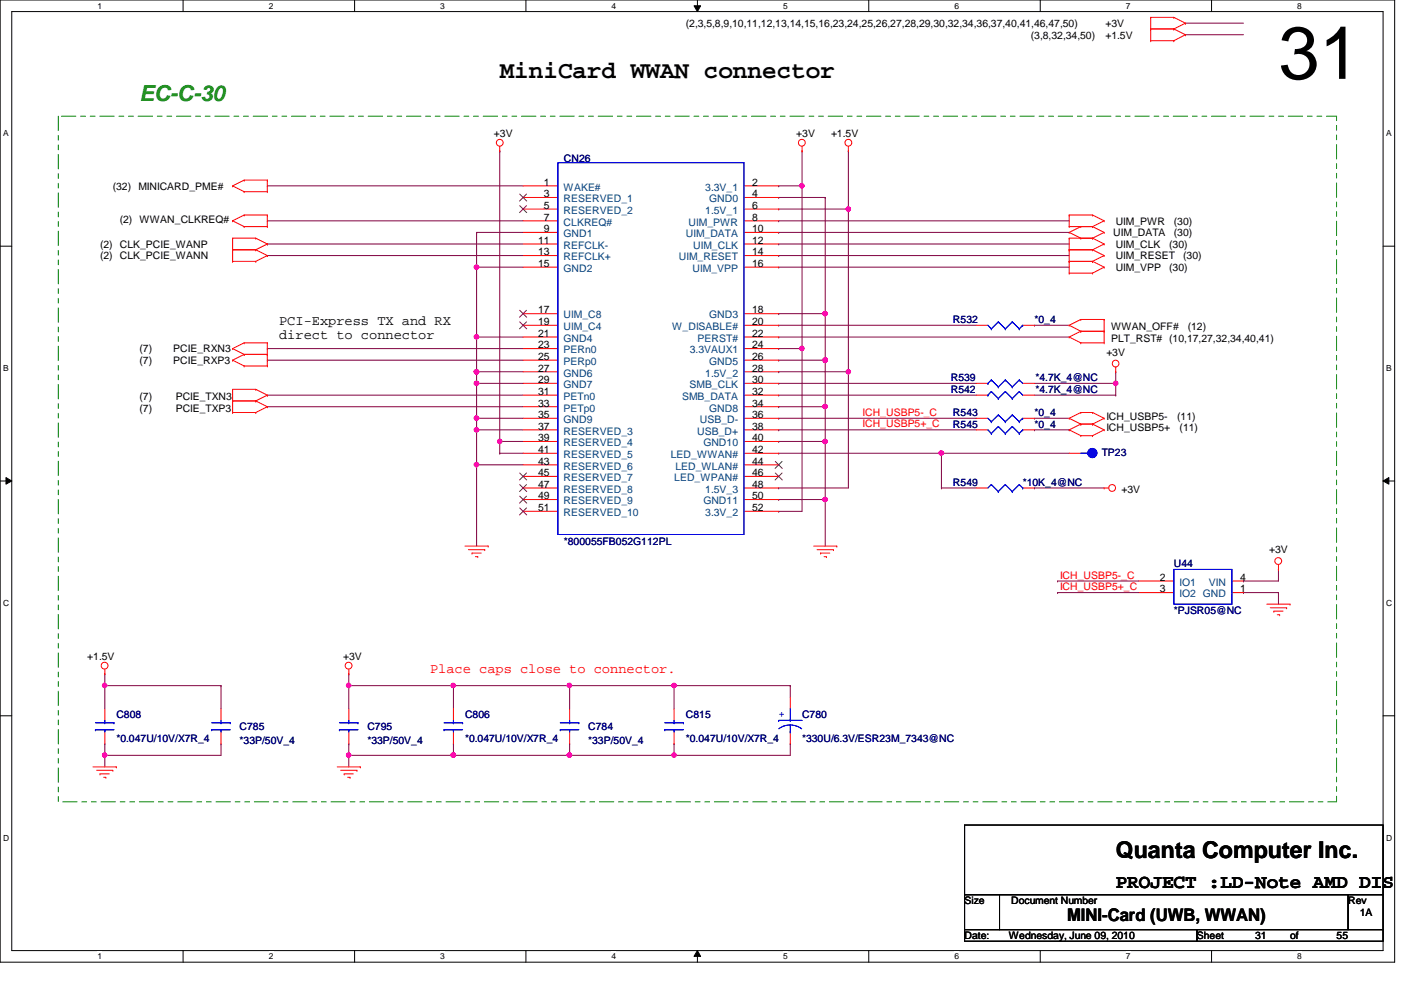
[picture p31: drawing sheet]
<svg xmlns="http://www.w3.org/2000/svg" width="297mm" height="210mm" viewBox="0 0 297 210" stroke-linecap="round" stroke-linejoin="round" font-family="sans-serif">
<defs><g id="words">
<text font-size="15.7" x="271.1" y="16.7">31</text>
<text font-size="5.2" x="106" y="16.6">MiniCard WWAN connector</text>
<text font-size="4.9" x="236.6" y="181.9">Quanta Computer Inc.</text>
<text font-size="4.7" fill="#008000" x="29.6" y="21.5">EC-C-30</text>
<text font-size="4.1" x="236.6" y="188.3">PROJECT :LD-Note AMD DIS</text>
<text font-size="3.7" x="226.2" y="195.4">MINI-Card (UWB, WWAN)</text>
<g font-size="2.9">
<text x="59.2" y="68.8">PCI-Express TX and RX</text>
<text x="59.2" y="72">direct to connector</text>
</g>
<text font-size="2.9" fill="#f00" x="91.2" y="142.7">Place caps close to connector.</text>
<g font-size="2.2">
<text x="145.4" y="5.7">(2,3,5,8,9,10,11,12,13,14,15,16,23,24,25,26,27,28,29,30,32,34,36,37,40,41,46,47,50)</text>
<text x="234.4" y="5.7">+3V</text>
<text x="218.6" y="8.2">(3,8,32,34,50)</text>
<text x="234.4" y="8.2">+1.5V</text>
<text x="104.7" y="29.1">+3V</text>
<text x="168.8" y="29.1">+3V</text>
<text x="176.2" y="29.1">+1.5V</text>
<text x="23.9" y="40.2">(32) MINICARD_PME#</text>
<text x="115.3" y="39.4">1</text>
<text x="115.3" y="41.8">3</text>
<text x="159.5" y="39.4">2</text>
<text x="159.5" y="41.8">4</text>
<text x="25.4" y="47.4">(2) WWAN_CLKREQ#</text>
<text x="115.3" y="44.3">5</text>
<text x="115.3" y="46.8">7</text>
<text x="159.5" y="44.3">6</text>
<text x="159.5" y="46.8">8</text>
<text x="236.6" y="47.6">UIM_PWR</text>
<text x="248.9" y="47.6">(30)</text>
<text x="21.2" y="52.5">(2) CLK_PCIE_WANP</text>
<text x="114.1" y="51.7">11</text>
<text x="115.3" y="49.2">9</text>
<text x="159.5" y="49.2">10</text>
<text x="159.5" y="51.7">12</text>
<text x="236" y="50.1">UIM_DATA</text>
<text x="236.6" y="52.5">UIM_CLK</text>
<text x="247.9" y="52.5">(30)</text>
<text x="248.9" y="50.1">(30)</text>
<text x="21.2" y="55">(2) CLK_PCIE_WANN</text>
<text x="114.1" y="54.1">13</text>
<text x="114.1" y="56.6">15</text>
<text x="159.5" y="54.1">14</text>
<text x="159.5" y="56.6">16</text>
<text x="236.6" y="57.4">UIM_VPP</text>
<text x="236.6" y="55">UIM_RESET</text>
<text x="247.9" y="57.4">(30)</text>
<text x="250.9" y="55">(30)</text>
<text x="114.1" y="66.5">17</text>
<text x="114.1" y="68.9">19</text>
<text x="114.1" y="71.4">21</text>
<text x="159.5" y="66.5">18</text>
<text x="159.5" y="68.9">20</text>
<text x="159.5" y="71.4">22</text>
<text x="235.6" y="70">WWAN_OFF#</text>
<text x="251.8" y="70">(12)</text>
<text x="29.6" y="77.2">(7)</text>
<text x="29.6" y="74.7">(7)</text>
<text x="36.7" y="77.2">PCIE_RXP3</text>
<text x="36.7" y="74.7">PCIE_RXN3</text>
<text x="114.1" y="73.9">23</text>
<text x="114.1" y="76.3">25</text>
<text x="159.5" y="73.9">24</text>
<text x="159.5" y="76.3">26</text>
<text x="234.6" y="75.4">+3V</text>
<text x="235.6" y="72.5">PLT_RST# (10,17,27,32,34,40,41)</text>
<text x="114.1" y="78.8">27</text>
<text x="114.1" y="81.2">29</text>
<text x="114.1" y="83.7">31</text>
<text x="159.5" y="78.8">28</text>
<text x="159.5" y="81.2">30</text>
<text x="159.5" y="83.7">32</text>
<text x="29.6" y="87.3">(7)</text>
<text x="29.6" y="84.8">(7)</text>
<text x="37.3" y="87.3">PCIE_TXP3</text>
<text x="37.3" y="84.8">PCIE_TXN3</text>
<text x="114.1" y="86.2">33</text>
<text x="114.1" y="88.6">35</text>
<text x="159.5" y="86.2">34</text>
<text x="159.5" y="88.6">36</text>
<text x="234.6" y="89">ICH_USBP5-</text>
<text x="249.6" y="89">(11)</text>
<text x="114.1" y="91.1">37</text>
<text x="114.1" y="93.6">39</text>
<text x="159.5" y="91.1">38</text>
<text x="159.5" y="93.6">40</text>
<text x="234.6" y="91.4">ICH_USBP5+</text>
<text x="250.1" y="91.4">(11)</text>
<text x="114.1" y="96.1">41</text>
<text x="114.1" y="98.5">43</text>
<text x="114.1" y="101">45</text>
<text x="159.5" y="96.1">42</text>
<text x="159.5" y="98.5">44</text>
<text x="159.5" y="101">46</text>
<text x="114.1" y="103.4">47</text>
<text x="114.1" y="105.9">49</text>
<text x="159.5" y="103.4">48</text>
<text x="159.5" y="105.9">50</text>
<text x="237.8" y="104.5">+3V</text>
<text x="114.1" y="108.4">51</text>
<text x="159.5" y="108.4">52</text>
<text x="269.1" y="117.3">+3V</text>
<text x="245.9" y="123.1">2</text>
<text x="245.9" y="125.6">3</text>
<text x="262.9" y="123.1">4</text>
<text x="262.9" y="125.6">1</text>
<text x="18.5" y="140">+1.5V</text>
<text x="72.7" y="140">+3V</text>
<text x="204.5" y="191.7">Size</text>
<text x="214.4" y="191.7">Document Number</text>
<text x="285.8" y="191.7">Rev</text>
<text x="288.3" y="194.2">1A</text>
<text x="204.5" y="199.1">Date:</text>
<text x="213.9" y="199.1">Wednesday, June 09, 2010</text>
<text x="253.8" y="199.1">Sheet</text>
<text x="266.1" y="199.1">31</text>
<text x="273.5" y="199.1">of</text>
<text x="283.4" y="199.1">55</text>
</g>
<g font-size="2.2" fill="#000080">
<text x="119.5" y="34.3">CN26</text>
<text x="202.1" y="68.5">R532</text>
<text x="219.3" y="68.5">*0_4</text>
<text x="201.6" y="80.9">R539</text>
<text x="201.6" y="83.3">R542</text>
<text x="219.5" y="80.9">*4.7K_4@NC</text>
<text x="219.5" y="83.3">*4.7K_4@NC</text>
<text x="202.1" y="88.3">R543</text>
<text x="219.3" y="88.3">*0_4</text>
<text x="202.1" y="90.7">R545</text>
<text x="219.3" y="90.7">*0_4</text>
<text x="233.6" y="96.6">TP23</text>
<text x="202.1" y="103">R549</text>
<text x="216.8" y="103">*10K_4@NC</text>
<text x="119.5" y="115.6">*800055FB052G112PL</text>
<text x="248.9" y="120.3">U44</text>
<text x="248.9" y="130.1">*PJSR05@NC</text>
<text x="24.7" y="152.3">C808</text>
<text x="50.8" y="154.8">C785</text>
<text x="77.9" y="154.8">C795</text>
<text x="98.6" y="152.3">C806</text>
<text x="124.7" y="154.8">C784</text>
<text x="145.4" y="152.3">C815</text>
<text x="170" y="152.3">C780</text>
<text x="24.7" y="157.2">*0.047U/10V/X7R_4</text>
<text x="50.8" y="157.7">*33P/50V_4</text>
<text x="77.9" y="157.7">*33P/50V_4</text>
<text x="98.6" y="157.2">*0.047U/10V/X7R_4</text>
<text x="124.7" y="157.7">*33P/50V_4</text>
<text x="145.4" y="157.2">*0.047U/10V/X7R_4</text>
<text x="170" y="157.2">*330U/6.3V/ESR23M_7343@NC</text>
</g>
<g font-size="2.2" fill="#004080">
<text x="119.5" y="40.4">WAKE#</text>
<text x="149.5" y="40.4">3.3V_1</text>
<text x="119.5" y="42.9">RESERVED_1</text>
<text x="119.5" y="45.3">RESERVED_2</text>
<text x="119.5" y="47.8">CLKREQ#</text>
<text x="146" y="47.8">UIM_PWR</text>
<text x="149.5" y="45.3">1.5V_1</text>
<text x="150.4" y="42.9">GND0</text>
<text x="119.5" y="50.3">GND1</text>
<text x="119.5" y="52.7">REFCLK-</text>
<text x="145.4" y="50.3">UIM_DATA</text>
<text x="147" y="52.7">UIM_CLK</text>
<text x="119.5" y="55.2">REFCLK+</text>
<text x="119.5" y="57.7">GND2</text>
<text x="143.9" y="55.2">UIM_RESET</text>
<text x="146.9" y="57.7">UIM_VPP</text>
<text x="119.5" y="67.5">UIM_C8</text>
<text x="119.5" y="70">UIM_C4</text>
<text x="142.5" y="70">W_DISABLE#</text>
<text x="150.4" y="67.5">GND3</text>
<text x="119.5" y="72.5">GND4</text>
<text x="119.5" y="74.9">PERn0</text>
<text x="119.5" y="77.4">PERp0</text>
<text x="146.3" y="74.9">3.3VAUX1</text>
<text x="147.9" y="72.5">PERST#</text>
<text x="150.4" y="77.4">GND5</text>
<text x="119.5" y="79.8">GND6</text>
<text x="119.5" y="82.3">GND7</text>
<text x="146.2" y="82.3">SMB_CLK</text>
<text x="149.5" y="79.8">1.5V_2</text>
<text x="119.5" y="84.8">PETn0</text>
<text x="119.5" y="87.2">PETp0</text>
<text x="119.5" y="89.7">GND9</text>
<text x="144.6" y="84.8">SMB_DATA</text>
<text x="148.4" y="89.7">USB_D-</text>
<text x="150.4" y="87.2">GND8</text>
<text x="119.5" y="92.2">RESERVED_3</text>
<text x="119.5" y="94.6">RESERVED_4</text>
<text x="147.8" y="92.2">USB_D+</text>
<text x="149.1" y="94.6">GND10</text>
<text x="119.5" y="97.1">RESERVED_5</text>
<text x="119.5" y="99.6">RESERVED_6</text>
<text x="142.2" y="97.1">LED_WWAN#</text>
<text x="143.2" y="99.6">LED_WLAN#</text>
<text x="119.5" y="102">RESERVED_7</text>
<text x="119.5" y="104.5">RESERVED_8</text>
<text x="119.5" y="106.9">RESERVED_9</text>
<text x="143" y="102">LED_WPAN#</text>
<text x="149.1" y="106.9">GND11</text>
<text x="149.5" y="104.5">1.5V_3</text>
<text x="119.5" y="109.4">RESERVED_10</text>
<text x="149.5" y="109.4">3.3V_2</text>
<text x="250.1" y="124.2">IO1</text>
<text x="256.3" y="124.2">VIN</text>
<text x="250.1" y="126.7">IO2 GND</text>
</g>
<g font-size="2.2" fill="#f00">
<text x="182.9" y="88.2">ICH_USBP5-_C</text>
<text x="182.9" y="90.6">ICH_USBP5+_C</text>
<text x="224.7" y="122.7">ICH_USBP5-_C</text>
<text x="224.7" y="125.1">ICH_USBP5+_C</text>
</g>
<text font-size="2.2" fill="#00f" x="165.1" y="152.1">+</text>
<g font-size="1.8">
<text x="20.7" y="1.9">1</text>
<text x="57" y="1.9">2</text>
<text x="93.3" y="1.9">3</text>
<text x="129.7" y="1.9">4</text>
<text x="166" y="1.9">5</text>
<text x="202.4" y="1.9">6</text>
<text x="238.7" y="1.9">7</text>
<text x="275" y="1.9">8</text>
<text x=".7" y="28.9">A</text>
<text x="293.9" y="28.9">A</text>
<text x=".7" y="78.7">B</text>
<text x="293.9" y="78.7">B</text>
<text x=".7" y="128.4">C</text>
<text x="293.9" y="128.4">C</text>
<text x=".7" y="178.2">D</text>
<text x="293.9" y="178.2">D</text>
<text x="20.7" y="203.4">1</text>
<text x="57" y="203.4">2</text>
<text x="93.3" y="203.4">3</text>
<text x="129.7" y="203.4">4</text>
<text x="166" y="203.4">5</text>
<text x="202.4" y="203.4">6</text>
<text x="238.7" y="203.4">7</text>
<text x="275" y="203.4">8</text>
</g>
</g></defs>
<path d="M0 0h295.7v204h-295.7zM2.5 2.5h290.7v199h-290.7z" fill="none" stroke="#000" stroke-width=".21"/>
<g fill="#fff">
<path d="M20.7 .3h.9v1.9h-.9z"/>
<path d="M20.7 201.8h.9v2h-.9z"/>
</g>
<path d="M38.8 0v2.5M38.8 201.5v2.5" fill="none" stroke="#000" stroke-width=".21"/>
<g fill="#fff">
<path d="M57 .3h1v1.9h-1z"/>
<path d="M57 201.8h1v2h-1z"/>
</g>
<path d="M75.2 0v2.5M75.2 201.5v2.5" fill="none" stroke="#000" stroke-width=".21"/>
<g fill="#fff">
<path d="M93.3 .3h1v1.9h-1z"/>
<path d="M93.3 201.8h1v2h-1z"/>
</g>
<path d="M111.5 0v2.5M111.5 201.5v2.5" fill="none" stroke="#000" stroke-width=".21"/>
<g fill="#fff">
<path d="M129.7 .3h.9v1.9h-.9z"/>
<path d="M129.7 201.8h.9v2h-.9z"/>
</g>
<path d="M147.1 1.2h1.4l-.6 1.3zM147.9 0v2.5M147.9 201.5l.6 1.3h-1.4zM147.9 201.5v2.5" fill="none" stroke="#000" stroke-width=".21"/>
<path d="M147.1 1.2h1.4l-.6 1.3zM147.9 201.5l.6 1.3h-1.4z" fill="#000"/>
<g fill="#fff">
<path d="M166 .3h1v1.9h-1z"/>
<path d="M166 201.8h1v2h-1z"/>
</g>
<path d="M184.2 0v2.5M184.2 201.5v2.5" fill="none" stroke="#000" stroke-width=".21"/>
<g fill="#fff">
<path d="M202.3 .3h1v1.9h-1z"/>
<path d="M202.3 201.8h1v2h-1z"/>
</g>
<path d="M220.6 0v2.5M220.6 201.5v2.5" fill="none" stroke="#000" stroke-width=".21"/>
<g fill="#fff">
<path d="M238.7 .3h1v1.9h-1z"/>
<path d="M238.7 201.8h1v2h-1z"/>
</g>
<path d="M256.9 0v2.5M256.9 201.5v2.5" fill="none" stroke="#000" stroke-width=".21"/>
<g fill="#fff">
<path d="M275 .3h1v1.9h-1z"/>
<path d="M275 201.8h1v2h-1z"/>
<path d="M.7 27.3h1.1v2h-1.1z"/>
<path d="M293.9 27.3h1.1v2h-1.1z"/>
<path d="M.7 77h1.1v2h-1.1z"/>
<path d="M293.9 77h1.1v2h-1.1z"/>
</g>
<path d="M0 52.2h2.5M293.2 52.2h2.5" fill="none" stroke="#000" stroke-width=".21"/>
<g fill="#fff">
<path d="M.7 126.8h1.2v2h-1.2z"/>
<path d="M293.9 126.8h1.2v2h-1.2z"/>
</g>
<path d="M0 102h2.5M1.3 101.3l1.2 .7-1.2 .7zM293.2 102l1.3-.7v1.4zM293.2 102h2.5" fill="none" stroke="#000" stroke-width=".21"/>
<path d="M1.3 101.3l1.2 .7-1.2 .7zM293.2 102l1.3-.7v1.4z" fill="#000"/>
<g fill="#fff">
<path d="M.7 176.6h1.2v2h-1.2z"/>
<path d="M293.9 176.6h1.2v2h-1.2z"/>
</g>
<path d="M0 151.8h2.5M293.2 151.8h2.5" fill="none" stroke="#000" stroke-width=".21"/>
<path d="M165.1 41.9h.1M165.1 41.9h9.9M175 41.9h.1M175 41.9v34.5M165.1 73.9h.1M165.1 73.9h4.9M175 66.5h.1M165.1 108.4h.1M165.1 108.4h4.9M175 105.9h.1M175 105.9v9.9" fill="none" stroke="#800040" stroke-width=".21"/>
<circle cx="174.9" cy="76.3" r=".49" fill="#f0f"/>
<circle cx="174.9" cy="76.3" r=".49" fill="none" stroke="#f0f" stroke-width=".21"/>
<circle cx="174.9" cy="66.5" r=".48" fill="#f0f"/>
<circle cx="174.9" cy="66.5" r=".48" fill="none" stroke="#f0f" stroke-width=".21"/>
<path d="M175 76.4h.1M175 76.4v9.8" fill="none" stroke="#800040" stroke-width=".21"/>
<circle cx="174.9" cy="76.3" r=".49" fill="#f0f"/>
<circle cx="174.9" cy="76.3" r=".49" fill="none" stroke="#f0f" stroke-width=".21"/>
<path d="M101 88.7h.1M101 88.7h9.9" fill="none" stroke="#800040" stroke-width=".21"/>
<circle cx="101" cy="88.7" r=".49" fill="#f0f"/>
<circle cx="101" cy="88.7" r=".49" fill="none" stroke="#f0f" stroke-width=".21"/>
<path d="M101 81.3h.1M101 81.3h9.9" fill="none" stroke="#800040" stroke-width=".21"/>
<circle cx="101" cy="81.3" r=".48" fill="#f0f"/>
<circle cx="101" cy="81.3" r=".48" fill="none" stroke="#f0f" stroke-width=".21"/>
<path d="M101 78.8h.1M101 78.8h9.9M101 98.6h.1M101 98.6v17.2" fill="none" stroke="#800040" stroke-width=".21"/>
<circle cx="101" cy="98.5" r=".48" fill="#f0f"/>
<circle cx="101" cy="98.5" r=".48" fill="none" stroke="#f0f" stroke-width=".21"/>
<path d="M101 71.5h.1M101 71.5h9.9M101 71.5v7.3" fill="none" stroke="#800040" stroke-width=".21"/>
<circle cx="101" cy="78.8" r=".48" fill="#f0f"/>
<circle cx="101" cy="78.8" r=".48" fill="none" stroke="#f0f" stroke-width=".21"/>
<circle cx="101" cy="71.4" r=".48" fill="#f0f"/>
<circle cx="101" cy="71.4" r=".48" fill="none" stroke="#f0f" stroke-width=".21"/>
<path d="M101 56.6h.1M101 56.6h9.9" fill="none" stroke="#800040" stroke-width=".21"/>
<circle cx="101" cy="56.6" r=".48" fill="#f0f"/>
<circle cx="101" cy="56.6" r=".48" fill="none" stroke="#f0f" stroke-width=".21"/>
<path d="M101 56.6h.1M101 49.3h.1M101 56.6v14.9M101 49.3h9.9M170 73.9h.1M170 73.9v34.5" fill="none" stroke="#800040" stroke-width=".21"/>
<circle cx="170" cy="73.9" r=".47" fill="#f0f"/>
<circle cx="170" cy="73.9" r=".47" fill="none" stroke="#f0f" stroke-width=".21"/>
<path d="M170 32h.1M170 32v7.4" fill="none" stroke="#800040" stroke-width=".21"/>
<circle cx="170" cy="39.4" r=".48" fill="#f0f"/>
<circle cx="170" cy="39.4" r=".48" fill="none" stroke="#f0f" stroke-width=".21"/>
<path d="M165.1 44.3h.1M165.1 44.3h14.8M179.9 44.3h.1M179.9 44.3v34.5" fill="none" stroke="#800040" stroke-width=".21"/>
<circle cx="179.9" cy="78.8" r=".47" fill="#f0f"/>
<circle cx="179.9" cy="78.8" r=".47" fill="none" stroke="#f0f" stroke-width=".21"/>
<circle cx="179.9" cy="44.3" r=".47" fill="#f0f"/>
<circle cx="179.9" cy="44.3" r=".47" fill="none" stroke="#f0f" stroke-width=".21"/>
<g fill="none" stroke="#800040" stroke-width=".21">
<path d="M179.9 32h.1M179.9 32v12.3M165.1 46.8h.1M165.1 49.3h.1M165.1 54.2h.1M165.1 51.7h.1M165.1 56.6h.1M165.1 46.8h61.6M165.1 49.3h61.6M165.1 54.2h61.6M165.1 51.7h61.6M165.1 56.6h61.6"/>
<path d="M56.7 76.4h.1M56.7 76.4h54.2M165.1 78.8h.1M165.1 78.8h14.8M179.9 78.8h.1M179.9 78.8v24.7h-14.8M56.7 86.2h.1M56.7 83.8h.1M56.7 86.2h54.2M56.7 83.8h54.2M175 93.6h.1M175 93.6v12.3"/>
<path d="M165.1 103.5h.1"/>
</g>
<circle cx="174.9" cy="105.9" r=".48" fill="#f0f"/>
<circle cx="174.9" cy="105.9" r=".48" fill="none" stroke="#f0f" stroke-width=".21"/>
<circle cx="174.9" cy="93.6" r=".48" fill="#f0f"/>
<circle cx="174.9" cy="93.6" r=".48" fill="none" stroke="#f0f" stroke-width=".21"/>
<path d="M101 49.3h.1M101 49.3v7.3M101 78.8h.1M101 78.8v9.9M101 81.3h.1" fill="none" stroke="#800040" stroke-width=".21"/>
<circle cx="101" cy="78.8" r=".48" fill="#f0f"/>
<circle cx="101" cy="78.8" r=".48" fill="none" stroke="#f0f" stroke-width=".21"/>
<g fill="none" stroke="#800040" stroke-width=".21">
<path d="M56.7 39.4h.1M56.7 39.4h54.2M165.1 39.4h.1M165.1 39.4h4.9M56.7 46.8h.1M56.7 54.2h.1M56.7 51.7h.1M56.7 46.8h54.2M56.7 54.2h54.2M56.7 51.7h54.2M56.7 73.9h.1M56.7 73.9h54.2"/>
<path d="M165.1 66.5h.1M165.1 76.4h.1M165.1 66.5h9.9M165.1 76.4h9.9M101 91.1h.1M101 91.1v7.5M106 96.1h.1M106 96.1h4.9M165.1 86.2h.1M165.1 86.2h9.9M165.1 105.9h.1M165.1 105.9h9.9"/>
<path d="M74 160.1h.1M74 160.1v2.5M74 160.1h22.1"/>
</g>
<circle cx="96.1" cy="160.1" r=".47" fill="#f0f"/>
<circle cx="96.1" cy="160.1" r=".47" fill="none" stroke="#f0f" stroke-width=".21"/>
<circle cx="73.9" cy="160.1" r=".47" fill="#f0f"/>
<circle cx="73.9" cy="160.1" r=".47" fill="none" stroke="#f0f" stroke-width=".21"/>
<path d="M142.9 160.1h.1M142.9 160.1h24.7" fill="none" stroke="#800040" stroke-width=".21"/>
<circle cx="142.9" cy="160.1" r=".47" fill="#f0f"/>
<circle cx="142.9" cy="160.1" r=".47" fill="none" stroke="#f0f" stroke-width=".21"/>
<path d="M96.1 160.1h.1M96.1 160.1h24.7" fill="none" stroke="#800040" stroke-width=".21"/>
<circle cx="120.7" cy="160.1" r=".47" fill="#f0f"/>
<circle cx="120.7" cy="160.1" r=".47" fill="none" stroke="#f0f" stroke-width=".21"/>
<circle cx="96.1" cy="160.1" r=".47" fill="#f0f"/>
<circle cx="96.1" cy="160.1" r=".47" fill="none" stroke="#f0f" stroke-width=".21"/>
<path d="M74 145.4h.1M74 145.4v4.9M96.1 145.4h.1M96.1 145.4h46.8M120.8 145.4h.1M120.8 145.4v4.9" fill="none" stroke="#800040" stroke-width=".21"/>
<circle cx="120.7" cy="145.3" r=".47" fill="#f0f"/>
<circle cx="120.7" cy="145.3" r=".47" fill="none" stroke="#f0f" stroke-width=".21"/>
<circle cx="96.1" cy="145.3" r=".47" fill="#f0f"/>
<circle cx="96.1" cy="145.3" r=".47" fill="none" stroke="#f0f" stroke-width=".21"/>
<path d="M74 142.9h.1M74 142.9v2.5M96.1 145.4h.1M96.1 145.4v4.9M120.8 157.7h.1M120.8 157.7v2.4M142.9 145.4h.1M142.9 145.4v4.9M142.9 145.4h24.7" fill="none" stroke="#800040" stroke-width=".21"/>
<circle cx="142.9" cy="145.3" r=".47" fill="#f0f"/>
<circle cx="142.9" cy="145.3" r=".47" fill="none" stroke="#f0f" stroke-width=".21"/>
<path d="M74 145.4h.1M74 145.4h22.1" fill="none" stroke="#800040" stroke-width=".21"/>
<circle cx="73.9" cy="145.3" r=".47" fill="#f0f"/>
<circle cx="73.9" cy="145.3" r=".47" fill="none" stroke="#f0f" stroke-width=".21"/>
<path d="M74 157.7h.1M74 157.7v2.4M96.1 157.7h.1M96.1 157.7v2.4M142.9 157.7h.1M142.9 157.7v2.4h-22.1M167.6 145.4h.1M167.6 145.4v2.4M120.8 160.1h.1" fill="none" stroke="#800040" stroke-width=".21"/>
<circle cx="120.7" cy="160.1" r=".47" fill="#f0f"/>
<circle cx="120.7" cy="160.1" r=".47" fill="none" stroke="#f0f" stroke-width=".21"/>
<path d="M22.2 157.7h.1M22.2 157.7v2.4M22.2 160.1h.1M22.2 160.1h24.7" fill="none" stroke="#800040" stroke-width=".21"/>
<circle cx="22.2" cy="160.1" r=".47" fill="#f0f"/>
<circle cx="22.2" cy="160.1" r=".47" fill="none" stroke="#f0f" stroke-width=".21"/>
<path d="M22.2 142.9h.1M22.2 145.4h.1M22.2 142.9v2.5M22.2 145.4h24.7M46.9 157.7h.1M46.9 157.7v2.4" fill="none" stroke="#800040" stroke-width=".21"/>
<circle cx="22.2" cy="145.3" r=".47" fill="#f0f"/>
<circle cx="22.2" cy="145.3" r=".47" fill="none" stroke="#f0f" stroke-width=".21"/>
<path d="M106 93.6h.1M106 93.6v2.5M22.2 145.4h.1M22.2 145.4v4.9M46.9 145.4h.1M46.9 145.4v4.9M22.2 160.1h.1M22.2 160.1v2.5" fill="none" stroke="#800040" stroke-width=".21"/>
<circle cx="105.9" cy="93.6" r=".47" fill="#f0f"/>
<circle cx="105.9" cy="93.6" r=".47" fill="none" stroke="#f0f" stroke-width=".21"/>
<path d="M199.6 96.1h.1M199.6 96.1h27.1" fill="none" stroke="#800040" stroke-width=".21"/>
<circle cx="199.6" cy="96" r=".48" fill="#f0f"/>
<circle cx="199.6" cy="96" r=".48" fill="none" stroke="#f0f" stroke-width=".21"/>
<path d="M101 98.6h.1M101 91.1h.1M101 98.6h9.9M101 91.1h9.9" fill="none" stroke="#800040" stroke-width=".21"/>
<circle cx="101" cy="91.1" r=".48" fill="#f0f"/>
<circle cx="101" cy="91.1" r=".48" fill="none" stroke="#f0f" stroke-width=".21"/>
<g fill="none" stroke="#800040" stroke-width=".21">
<path d="M106 32h.1M106 32v61.6M170 39.4h.1M170 39.4v34.5M165.1 71.5h.1M165.1 69h.1M165.1 71.5h61.6M165.1 69h41.9M219.3 69h.1M219.3 69h7.4M101 88.7h.1M101 88.7v2.4"/>
<path d="M106 93.6h.1M106 93.6h4.9M165.1 96.1h.1M165.1 93.6h.1M165.1 91.1h.1M165.1 88.7h.1M165.1 96.1h34.5M165.1 91.1h41.9M165.1 88.7h41.9M175 86.2h.1M175 86.2v7.4h-9.9M199.6 96.1h.1"/>
<path d="M199.6 96.1v7.4M219.3 88.7h.1M219.3 91.1h.1M219.3 91.1h7.4M219.3 88.7h7.4M199.6 103.5h.1M199.6 103.5h7.4M219.3 103.5h.1M219.3 103.5h14.8M224.2 123.2h.1M224.2 125.6h.1M224.2 125.6h17.3"/>
<path d="M224.2 123.2h17.3M263.6 125.6h.1M263.6 123.2h.1M263.6 125.6h7.5M271.1 125.6h.1M271.1 120.7h.1M271.1 120.7v2.5h-7.5M271.1 125.6v2.5M167.6 157.7h.1M167.6 157.7v2.4"/>
</g>
<circle cx="174.9" cy="86.2" r=".48" fill="#f0f"/>
<circle cx="174.9" cy="86.2" r=".48" fill="none" stroke="#f0f" stroke-width=".21"/>
<path d="M251.3 7.4h.1M251.3 4.9h.1M251.3 7.4h12.3M251.3 4.9h12.3M219.3 81.3h17.3M236.6 81.3h.1M236.6 81.3v2.5" fill="none" stroke="#800040" stroke-width=".21"/>
<circle cx="236.5" cy="81.3" r=".48" fill="#f0f"/>
<circle cx="236.5" cy="81.3" r=".48" fill="none" stroke="#f0f" stroke-width=".21"/>
<path d="M236.6 78.8h.1M236.6 78.8v2.5M165.1 81.3h.1M165.1 83.8h.1M165.1 83.8h41.9M165.1 81.3h41.9M219.3 83.8h17.3M236.6 83.8h.1" fill="none" stroke="#800040" stroke-width=".21"/>
<g fill="none" stroke="#f00" stroke-width=".21">
<path d="M244 8.6h.1M244 6.1h.1M244 3.7h.1M244 6.1h4.9M244 8.6h4.9M244 3.7v4.9M244 3.7h4.9M248.9 6.1h.1M248.9 8.6h.1M248.9 3.7h.1M248.9 6.1l2.4 1.3M248.9 3.7l2.4 1.2"/>
<path d="M251.3 7.4h.1M251.3 4.9h.1M251.3 7.4l-2.4 1.2M251.3 4.9l-2.4 1.2M49.3 39.4h.1M49.3 39.4l2.5 1.2M51.8 38.2h.1M51.8 38.2l-2.5 1.2M51.8 38.2h4.9M56.7 38.2h.1M56.7 38.2v2.4M106 32h.1"/>
<path d="M106 31v1M170 32h.1M170 31v1M179.9 32h.1M179.9 31v1M49.3 46.8h.1M49.3 53h.1M49.3 55.4h.1M49.3 50.5h.1M49.3 50.5v4.9M49.3 46.8l2.5 1.2M49.3 55.4h4.9"/>
<path d="M49.3 53h4.9M49.3 50.5h4.9M51.8 40.6h.1M51.8 45.6h.1M51.8 48h.1M51.8 40.6h4.9M51.8 45.6l-2.5 1.2M51.8 45.6h4.9M51.8 48h4.9M54.2 53h.1M54.2 55.4h.1M54.2 50.5h.1"/>
<path d="M54.2 53l2.5 1.2M54.2 50.5l2.5 1.2M56.7 40.6h.1M56.7 45.6h.1M56.7 48h.1M56.7 54.2h.1M56.7 51.7h.1M56.7 45.6v2.4M56.7 54.2l-2.5 1.2M56.7 51.7l-2.5 1.3M226.7 45.6h.1M226.7 48h.1"/>
<path d="M226.7 55.4h.1M226.7 57.9h.1M226.7 53h.1M226.7 50.5h.1M226.7 49.3h.1M226.7 45.6h4.9M226.7 48h4.9M226.7 45.6v2.4M226.7 50.5v7.4M226.7 55.4h4.9M226.7 57.9h4.9M226.7 53h4.9"/>
<path d="M226.7 50.5h4.9M226.7 49.3l2.4 1.2M229.1 48h.1M229.1 50.5h.1M229.1 48l-2.4 1.3M231.6 45.6h.1M231.6 48h.1M231.6 55.4h.1M231.6 57.9h.1M231.6 53h.1M231.6 50.5h.1M231.6 45.6l2.5 1.2"/>
<path d="M231.6 55.4l2.5 1.2M231.6 53l2.5 1.2M231.6 50.5l2.5 1.2M231.6 48l2.5 1.3M234.1 46.8h.1M234.1 56.6h.1M234.1 54.2h.1M234.1 51.7h.1M234.1 49.3h.1M234.1 46.8l-2.5 1.2M234.1 56.6l-2.5 1.3M234.1 54.2l-2.5 1.2"/>
<path d="M234.1 51.7l-2.5 1.3M234.1 49.3l-2.5 1.2M49.3 76.4h.1M49.3 73.9h.1M49.3 76.4l2.5 1.2M49.3 73.9l2.5 1.2M51.8 75.1h.1M51.8 77.6h.1M51.8 72.7h.1M51.8 75.1l-2.5 1.3M51.8 75.1h4.9M51.8 77.6h4.9"/>
<path d="M51.8 72.7l-2.5 1.2M51.8 72.7h4.9M56.7 75.1h.1M56.7 77.6h.1M56.7 72.7h.1M56.7 72.7v4.9M226.7 69h.1M226.7 71.5h.1M226.7 69l2.4 1.2M226.7 71.5l2.4 1.2M229.1 70.2h.1M229.1 67.7h.1"/>
<path d="M229.1 72.7h.1M229.1 72.7h5M229.1 70.2h5M229.1 67.7h5M229.1 67.7l-2.4 1.3M229.1 70.2l-2.4 1.3M234.1 70.2h.1M234.1 67.7h.1M234.1 72.7h.1M234.1 67.7v5M236.6 78.8h.1M236.6 77.9v.9"/>
<path d="M49.3 87.5h.1M49.3 85h.1M49.3 82.5h.1M49.3 85h4.9M49.3 87.5h4.9M49.3 82.5v5M49.3 82.5h4.9M54.2 85h.1M54.2 87.5h.1M54.2 82.5h.1M54.2 85l2.5 1.2M54.2 82.5l2.5 1.3"/>
<path d="M56.7 86.2h.1M56.7 83.8h.1M56.7 86.2l-2.5 1.3M56.7 83.8l-2.5 1.2M226.7 88.7h.1M226.7 91.1h.1M226.7 88.7l2.4 1.2M226.7 91.1l2.4 1.3M226.7 96.1h2.4M229.1 89.9h.1M229.1 87.5h.1M229.1 92.4h.1"/>
<path d="M229.1 87.5h2.5M229.1 89.9h2.5M229.1 87.5l-2.4 1.2M229.1 92.4h2.5M229.1 89.9l-2.4 1.2M231.6 89.9h.1M231.6 87.5h.1M231.6 92.4h.1M231.6 87.5l2.5 1.2M231.6 89.9l2.5 1.2M234.1 88.7h.1M234.1 91.1h.1"/>
<path d="M234.1 88.7l-2.5 1.2M234.1 91.1l-2.5 1.3M98.6 115.8h4.9M99.3 116.5h3.5M100.1 117.3h.1M100.1 117.3h1.9M100.8 118h.5M101.3 118h.1M102.8 116.5h.1M103.5 115.8h.1M172.5 115.8h4.9M173.2 116.5h3.5"/>
<path d="M174 117.3h.1M174 117.3h1.9M174.7 118h.5M175.2 118h.1M176.7 116.5h.1M177.4 115.8h.1M234.1 103.5h.1M234.1 103.5h1M271.1 119.7v1M268.6 128.1h4.9M269.3 128.9h3.5M270.1 129.6h.1"/>
<path d="M270.1 129.6h1.9M270.8 130.3h.5M271.1 120.7h.1M271.3 130.3h.1M272.8 128.9h.1M273.5 128.1h.1M22.2 142.9h.1M22.2 141.9v1M74 142.9h.1M74 141.9v1M19.7 162.6h5M20.5 163.3h3.4"/>
<path d="M21.2 164.1h.1M21.2 164.1h2M22 164.8h.4M22.4 164.8h.1M23.9 163.3h.1M24.7 162.6h.1M71.5 162.6h4.9M72.2 163.3h3.5M73 164.1h.1M73 164.1h1.9M73.7 164.8h.5M74.2 164.8h.1"/>
<path d="M75.7 163.3h.1M76.4 162.6h.1"/>
<circle cx="106" cy="30.3" r=".72"/>
<circle cx="170" cy="30.3" r=".72"/>
<circle cx="179.9" cy="30.3" r=".72"/>
<circle cx="236.5" cy="77.1" r=".71"/>
<circle cx="235.8" cy="103.5" r=".72"/>
<circle cx="271" cy="119" r=".72"/>
<circle cx="22.2" cy="141.1" r=".72"/>
<circle cx="73.9" cy="141.1" r=".72"/>
</g>
<path d="M204.5 174.9h88.7v14.8h-88.7zM204.5 189.7h7.4v7.4h-7.4zM204.5 197.1h49.3v2.5h-49.3zM211.9 189.7h73.9v7.4h-73.9zM253.8 197.1h39.4v2.5h-39.4zM285.8 189.7h7.4v7.4h-7.4z" fill="none" stroke="#000" stroke-width=".21"/>
<path d="M12.4 24.6h271v145.4h-271z" fill="none" stroke="#008000" stroke-width=".21" stroke-dasharray="3 1 1 1 1 1"/>
<circle cx="231.6" cy="96" r=".97" fill="#00f"/>
<g fill="none" stroke="#00f" stroke-width=".21">
<path d="M229.1 96.1h1.5M230.6 96.1h.1"/>
<circle cx="231.6" cy="96" r=".97"/>
</g>
<circle cx="231.6" cy="96" r=".97" fill="#00f"/>
<g fill="none" stroke="#00f" stroke-width=".21">
<path d="M118.3 34.5h39.4v78.8h-39.4zM209.5 69l.7 .7M210.2 69.7h.1M211.7 68.2h.1M211.7 68.2l-1.5 1.5M211.7 68.2l1.4 1.5M213.1 69.7h.1M214.6 68.2h.1M214.6 68.2l-1.5 1.5M214.6 68.2l1.5 1.5M216.1 69.7h.1M216.8 69h.1"/>
<path d="M216.8 69l-.7 .7M209.5 81.3h.1M209.5 83.8h.1M209.5 88.7l.7 .7M209.5 91.1l.7 .8M210.2 80.6h.1M210.2 89.4h.1M210.2 91.9h.1M210.2 83h.1M210.2 80.6l1.5 1.4M210.2 80.6l-.7 .7M210.2 83l1.5 1.5"/>
<path d="M210.2 83l-.7 .8M211.7 82h.1M211.7 88h.1M211.7 90.4h.1M211.7 84.5h.1M211.7 88l-1.5 1.4M211.7 88l1.4 1.4M211.7 90.4l-1.5 1.5M211.7 90.4l1.4 1.5M213.1 80.6h.1M213.1 89.4h.1M213.1 91.9h.1"/>
<path d="M213.1 83h.1M213.1 80.6l1.5 1.4M213.1 80.6l-1.4 1.4M213.1 83l1.5 1.5M213.1 83l-1.4 1.5M214.6 82h.1M214.6 88h.1M214.6 90.4h.1M214.6 84.5h.1M214.6 88l-1.5 1.4M214.6 88l1.5 1.4M214.6 90.4l-1.5 1.5"/>
<path d="M214.6 90.4l1.5 1.5M216.1 80.6h.1M216.1 89.4h.1M216.1 91.9h.1M216.1 83h.1M216.1 80.6l.7 .7M216.1 80.6l-1.5 1.4M216.1 83l.7 .8M216.1 83l-1.5 1.5M216.8 88.7h.1M216.8 91.1h.1M216.8 88.7l-.7 .7"/>
<path d="M216.8 91.1l-.7 .8M229.1 96.1h1.5M230.6 96.1h.1M210.2 102.7h.1M210.2 102.7l-.7 .8M210.2 102.7l1.5 1.5M211.7 104.2h.1M213.1 102.7h.1M213.1 102.7l-1.4 1.5M213.1 102.7l1.5 1.5M214.6 104.2h.1M216.1 102.7h.1"/>
<path d="M216.1 102.7l-1.5 1.5M216.1 102.7l.7 .8M216.8 103.5h.1M248.9 120.7h12.3v7.4h-12.3zM20.2 154.7h.1M20.2 153.2h4M20.2 154.7h4M22.2 153.2h.1M22.2 154.7h.1M22.2 152.7v.5M22.2 154.7v.5M24.2 153.2h.1"/>
<path d="M44.9 154.7h.1M44.9 153.2h3.9M44.9 154.7h3.9M46.9 154.7h.1M46.9 153.2h.1M46.9 152.7v.5M46.9 154.7v.5M48.8 153.2h.1M72 154.7h.1M72 153.2h3.9M72 154.7h3.9M74 154.7h.1"/>
<path d="M74 153.2h.1M74 152.7v.5M74 154.7v.5M75.9 153.2h.1M94.1 154.7h.1M94.1 153.2h4M94.1 154.7h4M96.1 153.2h.1M96.1 154.7h.1M96.1 152.7v.5M96.1 154.7v.5M98.1 153.2h.1"/>
<path d="M118.8 154.7h.1M118.8 153.2h3.9M118.8 154.7h3.9M120.8 154.7h.1M120.8 153.2h.1M120.8 152.7v.5M120.8 154.7v.5M122.7 153.2h.1M141 154.7h.1M141 153.2h3.9M141 154.7h3.9M142.9 153.2h.1"/>
<path d="M142.9 154.7h.1M142.9 152.7v.5M142.9 154.7v.5M144.9 153.2h.1M165.1 152.7h.1M165.1 152.7h4.9M167.6 155.2h.1M167.6 152.7h.1M167.6 153.7l-1.6 .3-.9 .5M167.6 153.7l1.5 .3 .9 .5M167.6 150.3v2.4M167.6 153.7v1.5"/>
<circle cx="231.6" cy="96" r=".97"/>
</g>
<g fill="none" stroke="#f00" stroke-width=".21">
<path d="M110.9 39.4h7.4M157.7 39.4h7.4M110.9 41.9h7.4M110.9 44.3h7.4M110.9 46.8h7.4M110.9 49.3h7.4M110.9 51.7h7.4M110.9 54.2h7.4M110.9 56.6h7.4M157.7 41.9h7.4M157.7 44.3h7.4M157.7 46.8h7.4"/>
<path d="M157.7 49.3h7.4M157.7 51.7h7.4M157.7 54.2h7.4M157.7 56.6h7.4M110.9 69h7.4M110.9 66.5h7.4M110.9 71.5h7.4M110.9 73.9h7.4M110.9 76.4h7.4M110.9 78.8h7.4M157.7 69h7.4M157.7 66.5h7.4"/>
<path d="M157.7 71.5h7.4M157.7 73.9h7.4M157.7 76.4h7.4M157.7 78.8h7.4M207 69h2.5M216.8 69h2.5M110.9 81.3h7.4M110.9 83.8h7.4M110.9 86.2h7.4M110.9 88.7h7.4M110.9 91.1h7.4M110.9 93.6h7.4"/>
<path d="M110.9 96.1h7.4M110.9 98.6h7.4M157.7 81.3h7.4M157.7 83.8h7.4M157.7 86.2h7.4M157.7 88.7h7.4M157.7 91.1h7.4M157.7 93.6h7.4M157.7 96.1h7.4M157.7 98.6h7.4M207 81.3h2.5M207 83.8h2.5"/>
<path d="M207 88.7h2.5M207 91.1h2.5M216.8 81.3h2.5M216.8 83.8h2.5M216.8 88.7h2.5M216.8 91.1h2.5M110.9 101h7.4M110.9 103.5h7.4M110.9 105.9h7.4M110.9 108.4h7.4M157.7 101h7.4M157.7 103.5h7.4"/>
<path d="M157.7 105.9h7.4M157.7 108.4h7.4M207 103.5h2.5M216.8 103.5h2.5M241.5 123.2h7.4M241.5 125.6h7.4M261.2 123.2h2.4M261.2 125.6h2.4M22.2 150.3v2.4M22.2 155.2v2.5M46.9 150.3v2.4M46.9 155.2v2.5"/>
<path d="M74 150.3v2.4M74 155.2v2.5M96.1 150.3v2.4M96.1 155.2v2.5M120.8 150.3v2.4M120.8 155.2v2.5M142.9 150.3v2.4M142.9 155.2v2.5M167.6 147.8v2.5M167.6 155.2v2.5"/>
</g>
<g fill="none" stroke="#804000" stroke-width=".21">
<path d="M110.2 41.1l1.5 1.5M110.2 43.6l1.5 1.5M111.6 41.1l-1.5 1.5M111.6 43.6l-1.5 1.5M110.2 65.8l1.5 1.5M110.2 68.2l1.5 1.5M111.6 65.8l-1.5 1.5M111.6 68.2l-1.5 1.5M164.4 97.8l1.5 1.5M165.8 97.8l-1.5 1.5M110.2 100.3l1.5 1.5M110.2 102.7l1.5 1.5"/>
<path d="M110.2 105.2l1.5 1.5M110.2 107.7l1.5 1.5M111.6 100.3l-1.5 1.5M111.6 102.7l-1.5 1.5M111.6 105.2l-1.5 1.5M111.6 107.7l-1.5 1.5M164.4 100.3l1.5 1.5M165.8 100.3l-1.5 1.5"/>
</g>
<circle cx="174.9" cy="76.3" r=".49" fill="#f0f"/>
<circle cx="174.9" cy="76.3" r=".49" fill="none" stroke="#f0f" stroke-width=".21"/>
<circle cx="174.9" cy="66.5" r=".48" fill="#f0f"/>
<circle cx="174.9" cy="66.5" r=".48" fill="none" stroke="#f0f" stroke-width=".21"/>
<circle cx="174.9" cy="76.3" r=".49" fill="#f0f"/>
<circle cx="174.9" cy="76.3" r=".49" fill="none" stroke="#f0f" stroke-width=".21"/>
<circle cx="101" cy="88.7" r=".49" fill="#f0f"/>
<circle cx="101" cy="88.7" r=".49" fill="none" stroke="#f0f" stroke-width=".21"/>
<circle cx="101" cy="81.3" r=".48" fill="#f0f"/>
<circle cx="101" cy="81.3" r=".48" fill="none" stroke="#f0f" stroke-width=".21"/>
<circle cx="101" cy="98.5" r=".48" fill="#f0f"/>
<circle cx="101" cy="98.5" r=".48" fill="none" stroke="#f0f" stroke-width=".21"/>
<circle cx="101" cy="78.8" r=".48" fill="#f0f"/>
<circle cx="101" cy="78.8" r=".48" fill="none" stroke="#f0f" stroke-width=".21"/>
<circle cx="101" cy="71.4" r=".48" fill="#f0f"/>
<circle cx="101" cy="71.4" r=".48" fill="none" stroke="#f0f" stroke-width=".21"/>
<circle cx="101" cy="56.6" r=".48" fill="#f0f"/>
<circle cx="101" cy="56.6" r=".48" fill="none" stroke="#f0f" stroke-width=".21"/>
<circle cx="170" cy="73.9" r=".47" fill="#f0f"/>
<circle cx="170" cy="73.9" r=".47" fill="none" stroke="#f0f" stroke-width=".21"/>
<circle cx="170" cy="39.4" r=".48" fill="#f0f"/>
<circle cx="170" cy="39.4" r=".48" fill="none" stroke="#f0f" stroke-width=".21"/>
<circle cx="179.9" cy="78.8" r=".47" fill="#f0f"/>
<circle cx="179.9" cy="78.8" r=".47" fill="none" stroke="#f0f" stroke-width=".21"/>
<circle cx="179.9" cy="44.3" r=".47" fill="#f0f"/>
<circle cx="179.9" cy="44.3" r=".47" fill="none" stroke="#f0f" stroke-width=".21"/>
<circle cx="174.9" cy="105.9" r=".48" fill="#f0f"/>
<circle cx="174.9" cy="105.9" r=".48" fill="none" stroke="#f0f" stroke-width=".21"/>
<circle cx="174.9" cy="93.6" r=".48" fill="#f0f"/>
<circle cx="174.9" cy="93.6" r=".48" fill="none" stroke="#f0f" stroke-width=".21"/>
<circle cx="101" cy="78.8" r=".48" fill="#f0f"/>
<circle cx="101" cy="78.8" r=".48" fill="none" stroke="#f0f" stroke-width=".21"/>
<circle cx="96.1" cy="160.1" r=".47" fill="#f0f"/>
<circle cx="96.1" cy="160.1" r=".47" fill="none" stroke="#f0f" stroke-width=".21"/>
<circle cx="73.9" cy="160.1" r=".47" fill="#f0f"/>
<circle cx="73.9" cy="160.1" r=".47" fill="none" stroke="#f0f" stroke-width=".21"/>
<circle cx="142.9" cy="160.1" r=".47" fill="#f0f"/>
<circle cx="142.9" cy="160.1" r=".47" fill="none" stroke="#f0f" stroke-width=".21"/>
<circle cx="120.7" cy="160.1" r=".47" fill="#f0f"/>
<circle cx="120.7" cy="160.1" r=".47" fill="none" stroke="#f0f" stroke-width=".21"/>
<circle cx="96.1" cy="160.1" r=".47" fill="#f0f"/>
<circle cx="96.1" cy="160.1" r=".47" fill="none" stroke="#f0f" stroke-width=".21"/>
<circle cx="120.7" cy="145.3" r=".47" fill="#f0f"/>
<circle cx="120.7" cy="145.3" r=".47" fill="none" stroke="#f0f" stroke-width=".21"/>
<circle cx="96.1" cy="145.3" r=".47" fill="#f0f"/>
<circle cx="96.1" cy="145.3" r=".47" fill="none" stroke="#f0f" stroke-width=".21"/>
<circle cx="142.9" cy="145.3" r=".47" fill="#f0f"/>
<circle cx="142.9" cy="145.3" r=".47" fill="none" stroke="#f0f" stroke-width=".21"/>
<circle cx="73.9" cy="145.3" r=".47" fill="#f0f"/>
<circle cx="73.9" cy="145.3" r=".47" fill="none" stroke="#f0f" stroke-width=".21"/>
<circle cx="120.7" cy="160.1" r=".47" fill="#f0f"/>
<circle cx="120.7" cy="160.1" r=".47" fill="none" stroke="#f0f" stroke-width=".21"/>
<circle cx="22.2" cy="160.1" r=".47" fill="#f0f"/>
<circle cx="22.2" cy="160.1" r=".47" fill="none" stroke="#f0f" stroke-width=".21"/>
<circle cx="22.2" cy="145.3" r=".47" fill="#f0f"/>
<circle cx="22.2" cy="145.3" r=".47" fill="none" stroke="#f0f" stroke-width=".21"/>
<circle cx="105.9" cy="93.6" r=".47" fill="#f0f"/>
<circle cx="105.9" cy="93.6" r=".47" fill="none" stroke="#f0f" stroke-width=".21"/>
<circle cx="199.6" cy="96" r=".48" fill="#f0f"/>
<circle cx="199.6" cy="96" r=".48" fill="none" stroke="#f0f" stroke-width=".21"/>
<circle cx="101" cy="91.1" r=".48" fill="#f0f"/>
<circle cx="101" cy="91.1" r=".48" fill="none" stroke="#f0f" stroke-width=".21"/>
<circle cx="174.9" cy="86.2" r=".48" fill="#f0f"/>
<circle cx="174.9" cy="86.2" r=".48" fill="none" stroke="#f0f" stroke-width=".21"/>
<circle cx="236.5" cy="81.3" r=".48" fill="#f0f"/>
<circle cx="236.5" cy="81.3" r=".48" fill="none" stroke="#f0f" stroke-width=".21"/>
<use href="#words"/>
</svg>
